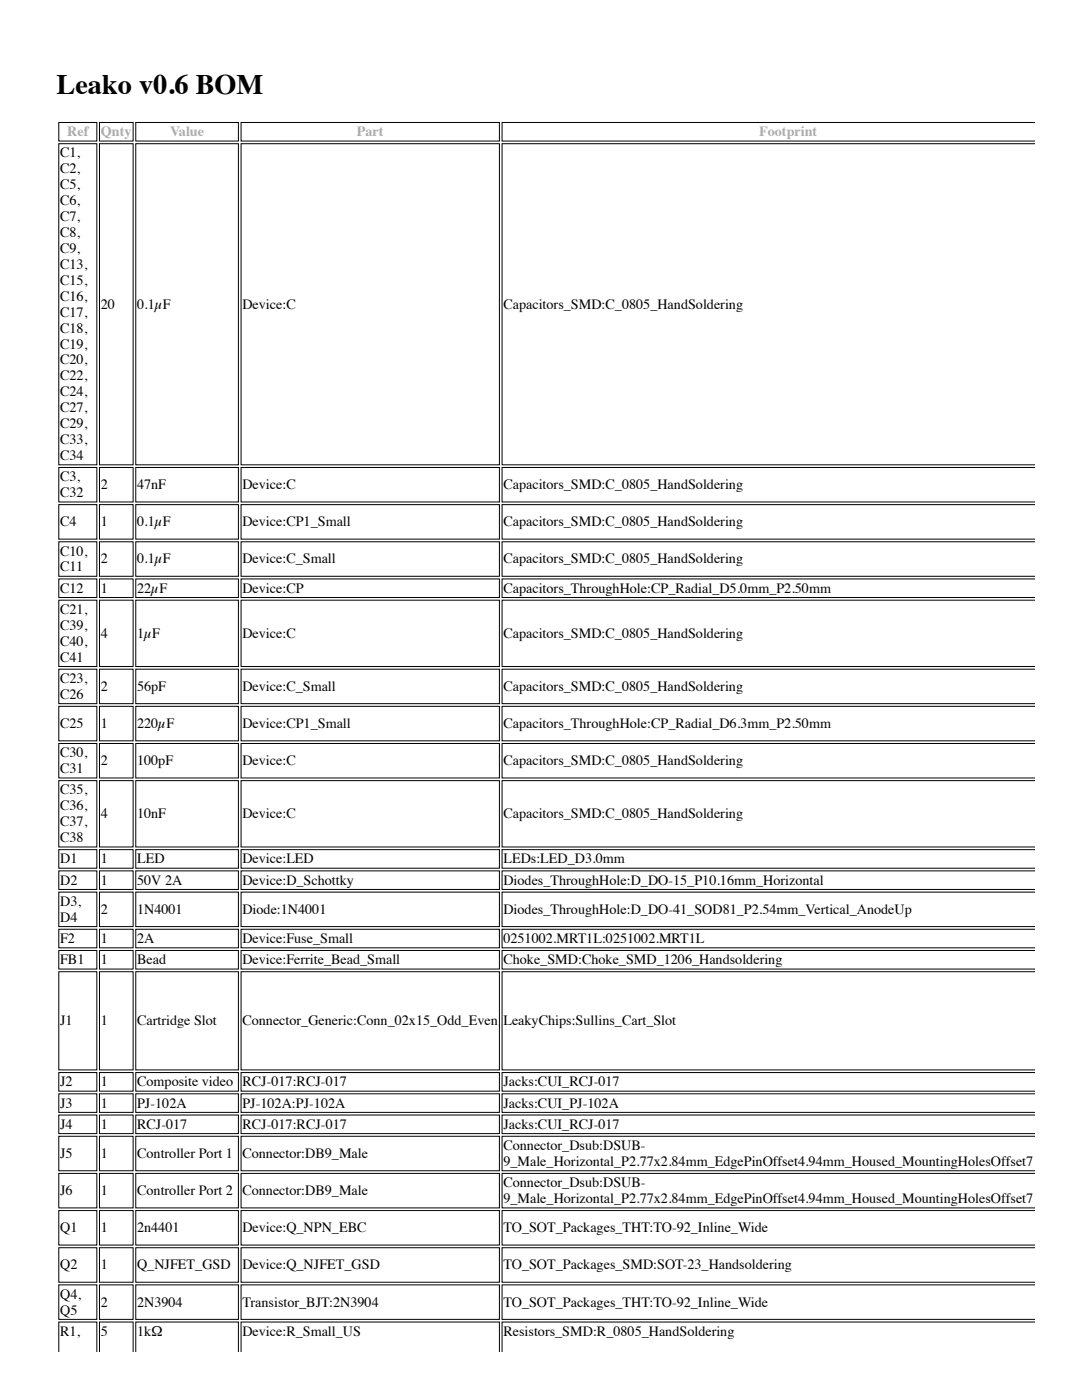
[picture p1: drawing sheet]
<svg xmlns="http://www.w3.org/2000/svg" width="216mm" height="279mm" viewBox="0 0 216 279" stroke-linecap="round" stroke-linejoin="round" font-family="sans-serif">
<defs><g id="words">
<text font-size="5.6" x="11.3" y="18.7">Leako v0.6 BOM</text>
<g font-size="2.8" fill="#ababab">
<text x="13.4" y="27.2">Ref</text>
<text x="20.1" y="27.2">Qnty</text>
<text x="33.9" y="27.2">Value</text>
<text x="71.2" y="27.2">Part</text>
<text x="151.5" y="27.2">Footprint</text>
</g>
<g font-size="2.8">
<text x="12" y="31.4">C1,</text>
<text x="12" y="34.6">C2,</text>
<text x="12" y="37.8">C5,</text>
<text x="12" y="41">C6,</text>
<text x="12" y="44.1">C7,</text>
<text x="12" y="47.3">C8,</text>
<text x="12" y="50.5">C9,</text>
<text x="12" y="53.7">C13,</text>
<text x="12" y="56.8">C15,</text>
<text x="12" y="60">C16,</text>
<text x="12" y="63.2">C17,</text>
<text x="20.1" y="61.6">20</text>
<text x="27.4" y="61.6">0.1µF</text>
<text x="48.4" y="61.6">Device:C</text>
<text x="100.4" y="61.6">Capacitors_SMD:C_0805_HandSoldering</text>
<text x="12" y="66.4">C18,</text>
<text x="12" y="69.6">C19,</text>
<text x="12" y="72.7">C20,</text>
<text x="12" y="75.9">C22,</text>
<text x="12" y="79.1">C24,</text>
<text x="12" y="82.3">C27,</text>
<text x="12" y="85.4">C29,</text>
<text x="12" y="88.6">C33,</text>
<text x="12" y="91.8">C34</text>
<text x="12" y="96">C3,</text>
<text x="12" y="99.2">C32</text>
<text x="20.1" y="97.6">2</text>
<text x="27.4" y="97.6">47nF</text>
<text x="48.4" y="97.6">Device:C</text>
<text x="100.4" y="97.6">Capacitors_SMD:C_0805_HandSoldering</text>
<text x="12" y="105">C4</text>
<text x="20.1" y="105">1</text>
<text x="27.4" y="105">0.1µF</text>
<text x="48.4" y="105">Device:CP1_Small</text>
<text x="100.4" y="105">Capacitors_SMD:C_0805_HandSoldering</text>
<text x="12" y="110.9">C10,</text>
<text x="20.1" y="112.5">2</text>
<text x="27.4" y="112.5">0.1µF</text>
<text x="48.4" y="112.5">Device:C_Small</text>
<text x="100.4" y="112.5">Capacitors_SMD:C_0805_HandSoldering</text>
<text x="12" y="114">C11</text>
<text x="12" y="118.3">C12</text>
<text x="20.1" y="118.3">1</text>
<text x="27.4" y="118.3">22µF</text>
<text x="48.4" y="118.3">Device:CP</text>
<text x="100.4" y="118.3">Capacitors_ThroughHole:CP_Radial_D5.0mm_P2.50mm</text>
<text x="12" y="122.5">C21,</text>
<text x="12" y="125.7">C39,</text>
<text x="12" y="128.9">C40,</text>
<text x="20.1" y="127.3">4</text>
<text x="27.4" y="127.3">1µF</text>
<text x="48.4" y="127.3">Device:C</text>
<text x="100.4" y="127.3">Capacitors_SMD:C_0805_HandSoldering</text>
<text x="12" y="132">C41</text>
<text x="12" y="136.3">C23,</text>
<text x="20.1" y="137.9">2</text>
<text x="27.4" y="137.9">56pF</text>
<text x="48.4" y="137.9">Device:C_Small</text>
<text x="100.4" y="137.9">Capacitors_SMD:C_0805_HandSoldering</text>
<text x="12" y="139.5">C26</text>
<text x="12" y="145.3">C25</text>
<text x="20.1" y="145.3">1</text>
<text x="27.4" y="145.3">220µF</text>
<text x="48.4" y="145.3">Device:CP1_Small</text>
<text x="100.4" y="145.3">Capacitors_ThroughHole:CP_Radial_D6.3mm_P2.50mm</text>
<text x="12" y="151.1">C30,</text>
<text x="12" y="154.3">C31</text>
<text x="20.1" y="152.7">2</text>
<text x="27.4" y="152.7">100pF</text>
<text x="48.4" y="152.7">Device:C</text>
<text x="100.4" y="152.7">Capacitors_SMD:C_0805_HandSoldering</text>
<text x="12" y="158.5">C35,</text>
<text x="12" y="161.7">C36,</text>
<text x="12" y="164.9">C37,</text>
<text x="20.1" y="163.3">4</text>
<text x="27.4" y="163.3">10nF</text>
<text x="48.4" y="163.3">Device:C</text>
<text x="100.4" y="163.3">Capacitors_SMD:C_0805_HandSoldering</text>
<text x="12" y="168.1">C38</text>
<text x="12" y="172.3">D1</text>
<text x="20.1" y="172.3">1</text>
<text x="27.4" y="172.3">LED</text>
<text x="48.4" y="172.3">Device:LED</text>
<text x="100.4" y="172.3">LEDs:LED_D3.0mm</text>
<text x="12" y="176.5">D2</text>
<text x="20.1" y="176.5">1</text>
<text x="27.4" y="176.5">50V 2A</text>
<text x="48.4" y="176.5">Device:D_Schottky</text>
<text x="100.4" y="176.5">Diodes_ThroughHole:D_DO-15_P10.16mm_Horizontal</text>
<text x="12" y="180.8">D3,</text>
<text x="12" y="184">D4</text>
<text x="20.1" y="182.4">2</text>
<text x="27.4" y="182.4">1N4001</text>
<text x="48.4" y="182.4">Diode:1N4001</text>
<text x="100.4" y="182.4">Diodes_ThroughHole:D_DO-41_SOD81_P2.54mm_Vertical_AnodeUp</text>
<text x="12" y="188.2">F2</text>
<text x="20.1" y="188.2">1</text>
<text x="27.4" y="188.2">2A</text>
<text x="48.4" y="188.2">Device:Fuse_Small</text>
<text x="100.4" y="188.2">0251002.MRT1L:0251002.MRT1L</text>
<text x="12" y="192.4">FB1</text>
<text x="20.1" y="192.4">1</text>
<text x="27.4" y="192.4">Bead</text>
<text x="48.4" y="192.4">Device:Ferrite_Bead_Small</text>
<text x="100.4" y="192.4">Choke_SMD:Choke_SMD_1206_Handsoldering</text>
<text x="12" y="204.6">J1</text>
<text x="20.1" y="204.6">1</text>
<text x="27.4" y="204.6">Cartridge Slot</text>
<text x="48.4" y="204.6">Connector_Generic:Conn_02x15_Odd_Even</text>
<text x="100.4" y="204.6">LeakyChips:Sullins_Cart_Slot</text>
<text x="12" y="216.8">J2</text>
<text x="12" y="221">J3</text>
<text x="20.1" y="216.8">1</text>
<text x="20.1" y="221">1</text>
<text x="27.4" y="216.8">Composite video</text>
<text x="27.4" y="221">PJ-102A</text>
<text x="48.4" y="216.8">RCJ-017:RCJ-017</text>
<text x="48.4" y="221">PJ-102A:PJ-102A</text>
<text x="100.4" y="216.8">Jacks:CUI_RCJ-017</text>
<text x="100.4" y="221">Jacks:CUI_PJ-102A</text>
<text x="12" y="225.3">J4</text>
<text x="20.1" y="225.3">1</text>
<text x="27.4" y="225.3">RCJ-017</text>
<text x="48.4" y="225.3">RCJ-017:RCJ-017</text>
<text x="100.4" y="225.3">Jacks:CUI_RCJ-017</text>
<text x="12" y="231.1">J5</text>
<text x="20.1" y="231.1">1</text>
<text x="27.4" y="231.1">Controller Port 1</text>
<text x="48.4" y="231.1">Connector:DB9_Male</text>
<text x="100.4" y="229.5">Connector_Dsub:DSUB-</text>
<text x="100.4" y="232.7">9_Male_Horizontal_P2.77x2.84mm_EdgePinOffset4.94mm_Housed_MountingHolesOffset7</text>
<text x="12" y="238.5">J6</text>
<text x="20.1" y="238.5">1</text>
<text x="27.4" y="238.5">Controller Port 2</text>
<text x="48.4" y="238.5">Connector:DB9_Male</text>
<text x="100.4" y="236.9">Connector_Dsub:DSUB-</text>
<text x="12" y="245.9">Q1</text>
<text x="20.1" y="245.9">1</text>
<text x="27.4" y="245.9">2n4401</text>
<text x="48.4" y="245.9">Device:Q_NPN_EBC</text>
<text x="100.4" y="240.1">9_Male_Horizontal_P2.77x2.84mm_EdgePinOffset4.94mm_Housed_MountingHolesOffset7</text>
<text x="100.4" y="245.9">TO_SOT_Packages_THT:TO-92_Inline_Wide</text>
<text x="12" y="253.3">Q2</text>
<text x="20.1" y="253.3">1</text>
<text x="27.4" y="253.3">Q_NJFET_GSD</text>
<text x="48.4" y="253.3">Device:Q_NJFET_GSD</text>
<text x="100.4" y="253.3">TO_SOT_Packages_SMD:SOT-23_Handsoldering</text>
<text x="12" y="259.2">Q4,</text>
<text x="12" y="262.3">Q5</text>
<text x="20.1" y="260.8">2</text>
<text x="27.4" y="260.8">2N3904</text>
<text x="48.4" y="260.8">Transistor_BJT:2N3904</text>
<text x="100.4" y="260.8">TO_SOT_Packages_THT:TO-92_Inline_Wide</text>
<text x="12" y="266.6">R1,</text>
<text x="20.1" y="266.6">5</text>
<text x="27.4" y="266.6">1kΩ</text>
<text x="48.4" y="266.6">Device:R_Small_US</text>
<text x="100.4" y="266.6">Resistors_SMD:R_0805_HandSoldering</text>
</g>
</g></defs>
<path d="M11.7 24.4h7.6v3.8h-7.6z" fill="none" stroke="#000" stroke-width=".2"/>
<path d="M19.8 24.4h6.8v3.8h-6.8z" fill="#fff"/>
<path d="M19.9 24.4h6.7v3.8h-6.7z" fill="none" stroke="#000" stroke-width=".2"/>
<path d="M27 24.4h20.7v3.8h-20.7z" fill="#fff"/>
<path d="M27.1 24.4h20.5v3.8h-20.5z" fill="none" stroke="#000" stroke-width=".2"/>
<path d="M48 24.4h51.7v3.8h-51.7z" fill="#fff"/>
<path d="M48.1 24.4h51.6v3.8h-51.6z" fill="none" stroke="#000" stroke-width=".2"/>
<path d="M100.1 24.4h106.3v3.8h-106.3z" fill="#fff"/>
<g fill="none" stroke="#000" stroke-width=".2">
<path d="M11.7 28.7h7.6v64.1h-7.6zM19.9 28.7h6.7v64.1h-6.7zM27.1 28.7h20.5v64.1h-20.5zM48.1 28.7h51.6v64.1h-51.6zM100.2 28.7v64.1h106.2M100.2 28.7h.1M100.2 28.7h106.2M206.4 24.4h-106.2v3.8h106.2M11.7 93.3h7.6v6.9h-7.6zM19.9 93.3h6.7v6.9h-6.7zM27.1 93.3h20.5v6.9h-20.5zM48.1 93.3h51.6v6.9h-51.6z"/>
<path d="M206.4 93.3h-106.2v6.9h106.2M11.7 100.7h7.6v6.9h-7.6zM11.7 108.1h7.6v6.9h-7.6zM11.7 115.5h7.6v3.7h-7.6zM11.7 119.8h7.6v13.2h-7.6zM19.9 100.7h6.7v6.9h-6.7zM19.9 108.1h6.7v6.9h-6.7zM19.9 115.5h6.7v3.7h-6.7zM19.9 119.8h6.7v13.2h-6.7zM27.1 100.7h20.5v6.9h-20.5zM27.1 108.1h20.5v6.9h-20.5zM27.1 115.5h20.5v3.7h-20.5z"/>
<path d="M27.1 119.8h20.5v13.2h-20.5zM48.1 100.7h51.6v6.9h-51.6zM48.1 108.1h51.6v6.9h-51.6zM48.1 115.5h51.6v3.7h-51.6zM48.1 119.8h51.6v13.2h-51.6zM206.4 100.7h-106.2v6.9h106.2M206.4 108.1h-106.2v6.9h106.2M206.4 115.5h-106.2v3.7h106.2M206.4 119.8h-106.2v13.2h106.2M11.7 133.5h7.6v6.9h-7.6zM19.9 133.5h6.7v6.9h-6.7zM27.1 133.5h20.5v6.9h-20.5z"/>
<path d="M48.1 133.5h51.6v6.9h-51.6zM206.4 133.5h-106.2v6.9h106.2M11.7 141h7.6v6.8h-7.6zM11.7 148.4h7.6v6.9h-7.6zM11.7 155.8h7.6v13.2h-7.6zM19.9 141h6.7v6.8h-6.7zM19.9 148.4h6.7v6.9h-6.7zM19.9 155.8h6.7v13.2h-6.7zM27.1 141h20.5v6.8h-20.5zM27.1 148.4h20.5v6.9h-20.5zM27.1 155.8h20.5v13.2h-20.5zM48.1 141h51.6v6.8h-51.6z"/>
<path d="M48.1 148.4h51.6v6.9h-51.6zM48.1 155.8h51.6v13.2h-51.6zM206.4 141h-106.2v6.8h106.2M206.4 148.4h-106.2v6.9h106.2M206.4 155.8h-106.2v13.2h106.2M11.7 169.6h7.6v3.7h-7.6zM11.7 173.8h7.6v3.7h-7.6zM11.7 178h7.6v6.9h-7.6zM19.9 169.6h6.7v3.7h-6.7zM19.9 173.8h6.7v3.7h-6.7zM19.9 178h6.7v6.9h-6.7zM27.1 169.6h20.5v3.7h-20.5z"/>
<path d="M27.1 173.8h20.5v3.7h-20.5zM27.1 178h20.5v6.9h-20.5zM48.1 169.6h51.6v3.7h-51.6zM48.1 173.8h51.6v3.7h-51.6zM48.1 178h51.6v6.9h-51.6zM206.4 169.6h-106.2v3.7h106.2M206.4 173.8h-106.2v3.7h106.2M206.4 178h-106.2v6.9h106.2M11.7 185.5h7.6v3.7h-7.6zM11.7 189.7h7.6v3.7h-7.6zM11.7 193.9h7.6v19.6h-7.6zM19.9 185.5h6.7v3.7h-6.7z"/>
<path d="M19.9 189.7h6.7v3.7h-6.7zM19.9 193.9h6.7v19.6h-6.7zM27.1 185.5h20.5v3.7h-20.5zM27.1 189.7h20.5v3.7h-20.5zM27.1 193.9h20.5v19.6h-20.5zM48.1 185.5h51.6v3.7h-51.6zM48.1 189.7h51.6v3.7h-51.6zM48.1 193.9h51.6v19.6h-51.6zM206.4 185.5h-106.2v3.7h106.2M206.4 189.7h-106.2v3.7h106.2M206.4 193.9h-106.2v19.6h106.2M11.7 214.1h7.6v3.7h-7.6z"/>
<path d="M11.7 218.3h7.6v3.7h-7.6zM19.9 214.1h6.7v3.7h-6.7zM19.9 218.3h6.7v3.7h-6.7zM27.1 214.1h20.5v3.7h-20.5zM27.1 218.3h20.5v3.7h-20.5zM48.1 214.1h51.6v3.7h-51.6zM48.1 218.3h51.6v3.7h-51.6zM206.4 214.1h-106.2v3.7h106.2M206.4 218.3h-106.2v3.7h106.2M11.7 222.5h7.6v3.7h-7.6zM11.7 226.8h7.6v6.9h-7.6zM11.7 234.2h7.6v6.9h-7.6z"/>
<path d="M19.9 222.5h6.7v3.7h-6.7zM19.9 226.8h6.7v6.9h-6.7zM19.9 234.2h6.7v6.9h-6.7zM27.1 222.5h20.5v3.7h-20.5zM27.1 226.8h20.5v6.9h-20.5zM27.1 234.2h20.5v6.9h-20.5zM48.1 222.5h51.6v3.7h-51.6zM48.1 226.8h51.6v6.9h-51.6zM48.1 234.2h51.6v6.9h-51.6zM206.4 222.5h-106.2v3.7h106.2M206.4 226.8h-106.2v6.9h106.2M206.4 234.2h-106.2v6.9h106.2"/>
<path d="M11.7 241.6h7.6v6.9h-7.6zM11.7 249h7.6v6.9h-7.6zM11.7 256.4h7.6v6.9h-7.6zM19.9 241.6h6.7v6.9h-6.7zM19.9 249h6.7v6.9h-6.7zM19.9 256.4h6.7v6.9h-6.7zM27.1 241.6h20.5v6.9h-20.5zM27.1 249h20.5v6.9h-20.5zM27.1 256.4h20.5v6.9h-20.5zM48.1 241.6h51.6v6.9h-51.6zM48.1 249h51.6v6.9h-51.6zM48.1 256.4h51.6v6.9h-51.6z"/>
<path d="M206.4 241.6h-106.2v6.9h106.2M206.4 249h-106.2v6.9h106.2M206.4 256.4h-106.2v6.9h106.2M11.7 269.8v-6h7.6v6M19.9 269.8v-6h6.7v6M27.1 269.8v-6h20.5v6M48.1 269.8v-6h51.6v6M206.4 263.8h-106.2v6"/>
</g>
<use href="#words"/>
</svg>
